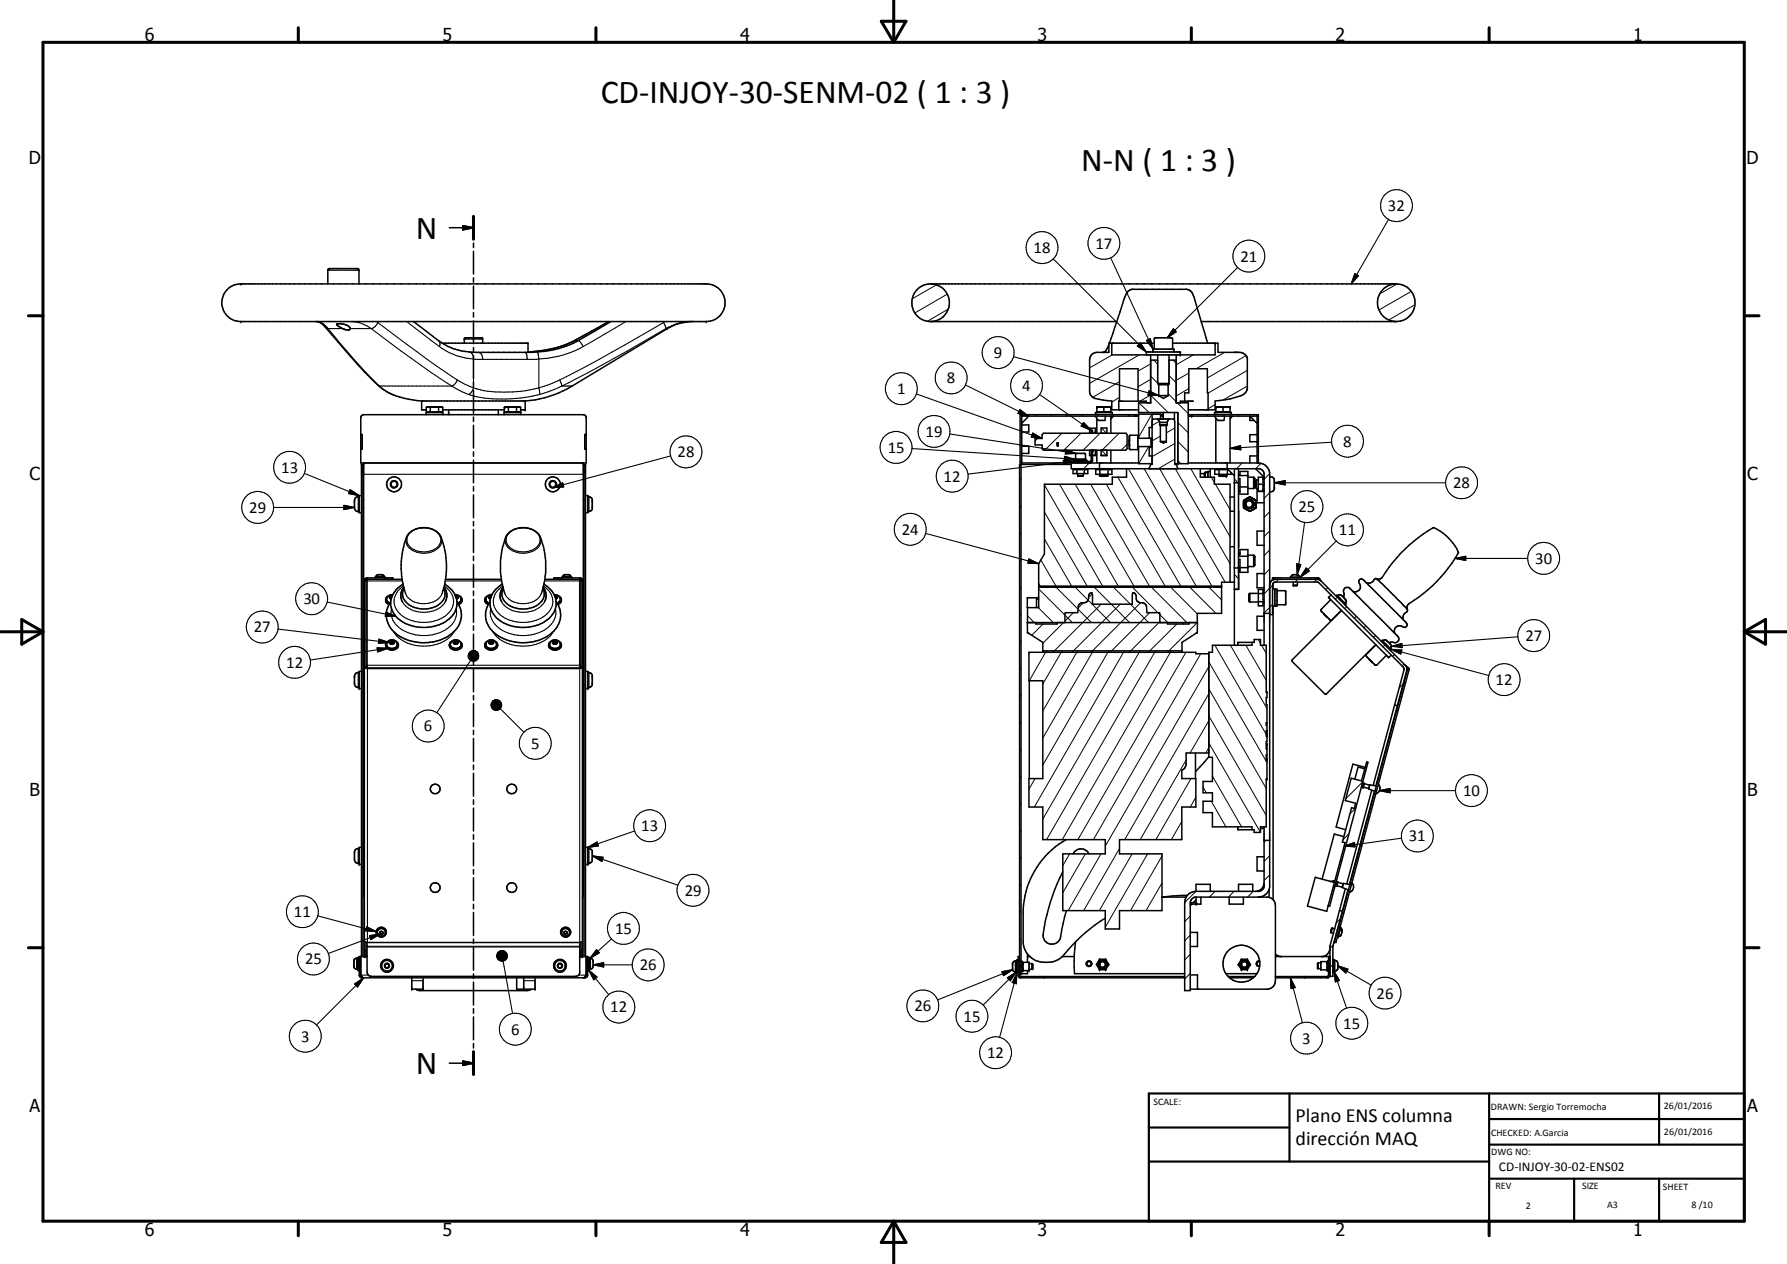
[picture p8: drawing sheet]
<svg xmlns="http://www.w3.org/2000/svg" width="420mm" height="297mm" viewBox="0 0 420 297" stroke-linecap="round" stroke-linejoin="round" font-family="sans-serif">
<defs><g id="words">
<g font-size="7.9">
<text x="141.3" y="24.3">CD-INJOY-30-SENM-02 ( 1 : 3 )</text>
<text x="254.2" y="40.1">N-N ( 1 : 3 )</text>
<text x="97.8" y="56">N</text>
<text x="97.8" y="252.3">N</text>
</g>
<g font-size="4.7">
<text x="304.6" y="263.7">Plano ENS columna</text>
<text x="304.6" y="269.1">dirección MAQ</text>
</g>
<g font-size="4.2">
<text x="34" y="9.6">6</text>
<text x="104" y="9.6">5</text>
<text x="174" y="9.6">4</text>
<text x="244" y="9.6">3</text>
<text x="314" y="9.6">2</text>
<text x="384" y="9.6">1</text>
<text x="6.8" y="38.7">D</text>
<text x="410.6" y="38.7">D</text>
<text x="7" y="112.9">C</text>
<text x="410.8" y="112.9">C</text>
<text x="7" y="187.1">B</text>
<text x="410.8" y="187.1">B</text>
<text x="7" y="261.4">A</text>
<text x="410.8" y="261.4">A</text>
<text x="34" y="290.4">6</text>
<text x="104" y="290.4">5</text>
<text x="174" y="290.4">4</text>
<text x="244" y="290.4">3</text>
<text x="314" y="290.4">2</text>
<text x="384" y="290.4">1</text>
</g>
<g font-size="3.9">
<text x="326.3" y="49.6">32</text>
<text x="243" y="59.5">18</text>
<text x="257.5" y="58.5">17</text>
<text x="291.7" y="61.5">21</text>
<text x="233.7" y="84.2">9</text>
<text x="210.9" y="92.6">1</text>
<text x="222.6" y="90.1">8</text>
<text x="240.4" y="91.9">4</text>
<text x="159.3" y="107.5">28</text>
<text x="208.7" y="106.4">15</text>
<text x="217.6" y="102.7">19</text>
<text x="315.8" y="105">8</text>
<text x="66.1" y="111.1">13</text>
<text x="221.9" y="113.2">12</text>
<text x="341.7" y="114.7">28</text>
<text x="58.6" y="120.5">29</text>
<text x="212" y="125.7">24</text>
<text x="305.3" y="120.4">25</text>
<text x="314.8" y="125.8">11</text>
<text x="360.9" y="132.5">30</text>
<text x="71.3" y="142">30</text>
<text x="59.7" y="148.6">27</text>
<text x="358.6" y="150.7">27</text>
<text x="67.3" y="156.9">12</text>
<text x="351.7" y="161">12</text>
<text x="99.7" y="171.9">6</text>
<text x="124.9" y="175.9">5</text>
<text x="344" y="187.1">10</text>
<text x="150.8" y="195.3">13</text>
<text x="331.2" y="197.7">31</text>
<text x="69.1" y="215.5">11</text>
<text x="161" y="210.5">29</text>
<text x="144.6" y="219.5">15</text>
<text x="71.7" y="226.7">25</text>
<text x="150.4" y="228">26</text>
<text x="143.5" y="237.9">12</text>
<text x="215" y="237.7">26</text>
<text x="323.7" y="234.7">26</text>
<text x="70.8" y="244.8">3</text>
<text x="120.2" y="243.1">6</text>
<text x="226.5" y="240.1">15</text>
<text x="306.2" y="245.2">3</text>
<text x="315.8" y="241.7">15</text>
<text x="232.1" y="248.7">12</text>
</g>
<text font-size="3.1" x="352.4" y="275.2">CD-INJOY-30-02-ENS02</text>
<g font-size="2.4">
<text x="271.2" y="259.7">SCALE:</text>
<text x="350.6" y="260.8">DRAWN: Sergio Torremocha</text>
<text x="391.2" y="260.6">26/01/2016</text>
<text x="350.6" y="267">CHECKED: A.Garcia</text>
<text x="391.2" y="266.7">26/01/2016</text>
<text x="350.6" y="271.4">DWG NO:</text>
<text x="351.6" y="279.3">REV</text>
<text x="372" y="279.4">SIZE</text>
<text x="391" y="279.6">SHEET</text>
<text x="358.7" y="284.1">2</text>
<text x="377.9" y="283.8">A3</text>
<text x="397.7" y="283.8">8 /10</text>
</g>
</g></defs>
<g fill="none" stroke="#000" stroke-width=".35">
<path d="M105.7 53.5h5.6M108.8 53l2.5 .5-2.5 .5zM111.3 50.8v5.4M111.3 57.1v1.1M111.3 59.1v5.3M53.4 68.1l.7-.7 1-.4 1.5-.3h109.5a4.4 4.4 0 0 1 4.4 4.4 4.4 4.4 0 0 1-4.4 4.5h-109.5a4.4 4.4 0 0 1-4.1-2.7 4.4 4.4 0 0 1 .9-4.8zM74.6 75.6l.8 .3 .8 .7a148.7 148.7 0 0 0 12.7 14 15.2 15.2 0 0 0 9.2 3.5l1 .1M77.1 66.7v-3.2l.3-.4 6.8 .1 .2 .2v3.3M79.2 76.1h.1a4 4 0 0 1 2.8 .7l.2 .3-.1 .4h-.8l-1.8-.8-.4-.4zM97.2 75.6l6.8 5.1a13.9 13.9 0 0 0 7.4 2.1l14.9-.1a22 22 0 0 0 9.7-2.7l7.6-4.4M111.3 65.3v1M111.3 67.2v5.4"/>
<path d="M111.3 73.4v1.1M111.3 75.4v5.4M143.1 75.6l-8 4.4a25.2 25.2 0 0 1-10.9 2.7M162.1 75.6l-3 .6-2.2 1-22.4 13.5a24.9 24.9 0 0 1-11 3.5M218.8 75.6h43.8M218.8 66.7h109.5M218.8 66.7a4.4 4.4 0 0 1 4.4 4.4 4.4 4.4 0 0 1-4.4 4.5M218.8 66.7a4.4 4.4 0 0 0-4.4 4.4 4.4 4.4 0 0 0 4.4 4.5M282.4 75.6h45.9M328.3 66.7a4.4 4.4 0 0 1 4.4 4.4 4.4 4.4 0 0 1-4.4 4.5M328.3 66.7a4.4 4.4 0 0 0-4.4 4.4 4.4 4.4 0 0 0 4.4 4.5M84.9 97.8l.6-.3h51.6l.7 .5v10.8h-53z"/>
<path d="M99.1 94.2v2.1h1.1M99.1 94.2h24.4M100.2 97.5v-.6h3.9v.6M100.2 95.8v1h3.9v-1M100.5 95.6h3.3M100.5 95.6l-.3 .2M100.7 96.8v.1M101 95.6l.2 .2M101.2 95.8v1M101.7 95.6l-.5 .2M102.6 95.6l.5 .2M103.1 95.8v1"/>
<path d="M103.4 95.6l-.3 .2M103.6 96.8v.1M103.8 95.6l.3 .2M104 80.6h20.2v2.2M104.1 96.3h14.5M105.5 96.3v1.2M109.2 80.6v-1.1l.2-.1h3.8l.3 .1v1.1M111.3 81.7v1M111.3 83.6v5.3M111.3 89.8v1M111.3 91.7v5.4M111.3 98v1.1"/>
<path d="M111.3 99.9v5.4M117.2 96.3v1.2M118.5 97.5v-.6h4v.6M118.6 95.8v1h3.8v-1M118.8 95.6h3.4M118.8 95.6l-.2 .2M119 96.8v.1M119.3 95.6l.2 .2M119.5 95.8v1M120 95.6l-.5 .2M120.9 95.6l.5 .2M121.4 95.8v1"/>
<path d="M121.7 95.6l-.3 .2M122 96.8v.1M122.2 95.6l.2 .2M123.5 94.2v2.1h-1.1M240.2 97.5v11.3M240.2 97.8h27.5M240.2 99.9h1.7v1.6h-1.7M241.9 97.8l-1.7 1.7M257.5 97.8l.8 1h1.5l.1-1M257.6 97.5v-.6h3.9v.6M257.9 95.6h3.3v1.2h-3.3zM257.9 98.3v3.5"/>
<path d="M258.1 96.8v.1M258.3 95.6l-.4 .2M259.1 95.6l.4 .2M259.5 95.8v1M260 95.6l-.5 .2M260.7 81l-.7 1.4-.4 .4M260.8 95.6l.4 .2M260.8 80.6l3.7-10.8a2.42 2.42 0 0 1 1.6-1.8h12.9a2.43 2.43 0 0 1 1.9 2.3l3.1 10.3M261 96.8v.1M261.2 97.8v4M261.4 80.6v2.8h24.3v-2.8M261.8 97.8l-.6 .7"/>
<path d="M263.2 94.3v-7.6h4.4v7.6M266.9 97.5v.3M267.7 97.5h-27.9v11.3h27.9M269.5 94.7v-.4h-6.5v2M269.5 83.4v-.7h8v.7M270.5 83.4v11.3h-2.8v2.2h9.2v12.1M270.5 84.6h1.7M270.9 97.3v11.8h-.3l-.4 1.1M270.9 99.1l.1-.6h5l.2 .6v10h.3l.4 1.1M271.1 82.7v-.7h4.9v.7M271.4 80.6h-10.7v2.2h-2.8a1.71 1.71 0 0 0-1.7 1.7v7.5l.3 .9a2.12 2.12 0 0 0 2 1l2.9 .3v2.1h6.3M271.4 82v-2.5l.2-.1 4 .1 .1 2.5"/>
<path d="M272.2 98.5l.5 .8M272.2 90.1h2.7M272.2 90.1l.2 .3h2.2l.3-.3M272.2 83.4v6.7M272.4 93l1.1 .6 1.1-.6M272.4 90.3v2.7M272.4 93h2.2M272.7 99.8l.1 .2M272.7 99.3v.5M272.7 99.8h1.7M272.7 99.3h1.7M272.8 100v3.8"/>
<path d="M272.8 100h1.4M272.9 97.5h.6M272.9 98.5v-1.2h-5.2v5.7M272.9 97.8h.6M273.5 96.9v1.6M274.2 100v3.8M274.4 99.3v.5M274.4 99.8l-.2 .2M274.6 90.3v2.7M274.9 84.6h1.7M274.9 83.4v6.7M274.9 98.5l-.5 .8"/>
<path d="M275.7 80.6h10.7v2.2h5.1a1.97 1.97 0 0 1 1.8 1.4v7.3a2.52 2.52 0 0 1-1.7 1.5l-2.3 .7-3.6 .5v2.1h-6.3M276.1 96.9v1.8M276.6 83.4v11.3h2.8v14.3h-3.2M278.5 94.3v-2h1v-5.6h4.4l.1 9.6M279.4 97.5h16.5v11.3M279.4 97.8h16.2M280.2 97.5v.3M280.6 94.3h-3.1v.4M285.5 97.8l.8 1h1.5l.1-1M285.6 97.5v-.6h3.9v.6M285.9 95.6h3.3v1.2h-3.3zM285.9 98.3v10.5"/>
<path d="M286.1 96.8v.1M286.3 95.6l-.4 .2M287.1 95.6l.5 .2M287.6 95.8v1M288 95.6l-.4 .2M288.8 95.6l.4 .2M289 96.8v.1M289.2 97.8v11M289.8 97.8l-.6 .7M293.9 97.8l1.7 1.7M294.2 98.1h-.3v.7h1M295.6 97.5v11.3"/>
<path d="M84.4 116.7l-.8 .3-.3 .6 .2 2.2 .3 .3 .6 .1M84.8 102.1h.4v3.4h-.4M84.8 102.2h.4M84.8 105.5h.4M85 116.5h-.6v4h.6M85.3 109.1v115.7M85.3 119.5h.2M85.3 117.5h.2M85.5 108.8v102h.2M85.5 109.1h-.5v115.7M92 113.4l.7-.4 .6 .4v.8l-.6 .4-.7-.4zM111.3 106.2v1"/>
<path d="M111.3 108.1v5.4M111.3 114.3v1.1M111.3 116.3v5.4M129.3 113.4l.7-.4 .6 .4v.8l-.6 .4-.7-.4zM137.1 108.8v102h-.2M137.1 109.1h.6v115.7M137.1 119.5h.2M137.1 117.5h.2M137.3 109.1v115.7M137.5 102.2h.3M137.5 105.5h.3M137.7 116.5h.5v4h-.5"/>
<path d="M137.8 102.1h-.3v3.4h.3M138.2 116.7l.6 .1 .5 .5v2.3l-.5 .5-.6 .1M240.1 109.1v119.7M240.2 104.9h1.7v1.7h-1.7M243.4 103h1.6v-.8l.4-.4h19.3l.3 .4v3.3l-.3 .3h-19.3l-.4-.3v-.9h-1.6zM248.5 104.1h.3l-.1 .8zM251.9 109.1h-12.2v120.2l.4 .2h38.4M252.3 110.2v1.1h3.5v-.9h-.7v-.2M252.5 110.2v.2h2v-.2M252.5 108.5v-.3h3.1v.3M252.8 108.2v-.3h2.5v.3M252.9 107.9v-1.3h.1h2.1l.1 1.3"/>
<path d="M253.1 110.2v.2M253.2 110.4v.9M253.4 111.8h1.3M253.4 111.8l.1 .1 1.2-.1M253.4 111.3v.5M254.7 111.3v.5M254.9 110.2v1.1M256.2 108.8l.5-.2 .2-.3v-2.5h-.3v2.3l-.2 .4h-4.5v1.7h44.2l.7 .3 .4 .7v40.4M256.2 105.8v1.3h.4M256.2 101.8v-1.2h1.3v1.2M256.2 107h1.3M256.6 101.1h.3v.7h-.3z"/>
<path d="M257.5 105.8v1.3h-.6M257.6 110.2v1.3h3.8v-1.1h-.6v-.2M257.8 110.2v.2h2.2v-.2M257.9 105.8v3M258.4 110.2v.2M258.5 108.8v1.4M258.5 111.5v.3M258.5 111.8h2.1M258.5 111.8l.2 .1h1.6l.3-.1M258.6 110.4v1.1M258.9 101.8v-1.2h1.4v1.2M258.9 105.8v1.2l1.4 .1v-1.3"/>
<path d="M260.5 110.2v1.3M260.6 111.5v.3M261.2 105.8v3M264.9 110.2v1.9h-3.4v1.7h-15.9v16.4l-1.4 2.3v10.3h-2.7v-2.3h2.7M265.5 103.5v.9M265.5 105.5h.1M265.6 102.4l1.9-.1v3.4l-1.9-.1zM267.5 103h3.2M267.7 104.9v4.1h3.2M270.2 104.9v2.2h.7M270.7 103v1.9M270.7 103l.2 .2"/>
<path d="M270.7 104.9l-3.2 .1M270.8 104.8h.1M270.8 103.2h.1M270.9 100.5h-.7v2.5M270.9 104.8l-.2 .1M272.8 103.8l.7 .3 .7-.3M272.8 103.8h1.4M279.4 108.8h16.5M282.2 110.2v1.9h3.3v1.7h3.7v23M282.2 111.3h1v.8M283.2 111.5h.2M283.4 111h.6h-.6v1.1"/>
<path d="M284.6 110.8h-.6v1.3M284.6 110.2v1.9M285.6 110.2v1.3h3.9v-.5M285.9 110.2v.2h2.2v-.2M286.4 110.2v.2M286.5 111.8h2M286.5 111.8l.3 .1h1.5l.2-.1M286.5 111.5v.3M286.6 110.4v1.1M288.5 108.8v3M288.5 110.2l1.7 1.6M289.2 116.8h1"/>
<path d="M290.2 110.2v41.4M290.2 113.5h1M291.2 110.2v28.3M291.2 111.5h.3v-.7h1.9v5.3h-2.2M291.2 112.5h.3v3.2h-.3M291.2 115.2h.3M291.2 111.8h2.2M291.5 114.4h1.9M292.4 117.6l1.5-.8 1.4 .8v1.7l-1.4 .9-1.5-.9zM292.4 118.7l.6 1M292.4 119.3l.6 .4M293 119.7l.3 .1"/>
<path d="M293.1 117.2l-.7 .5M293.4 112.1h1.4M293.4 114.8h1.4M293.8 117.5h.4M294.2 117.5l.3 .1M294.4 117.1h-1.2M294.4 119.8l-.9 .1M294.4 119.3l-.2 .1M294.6 119.1l-.2 .2M294.6 119.1l-.8 .4M294.6 117.2l.5 .4 .2 .8M294.7 118l.1 .2"/>
<path d="M294.8 118.9l-.2 .2M294.8 112.1v2.7M294.8 112.1l.2 .3v2.2l-.2 .2M294.8 118.2v.5M294.8 118.7l-.4 .6M294.8 118.2l-.4-.6 .4 .6-.1 .7M294.9 119.5l-.9 .6-1-.4M294.9 119.5l-.2 .2M295.2 110.2l2 1.9h-1.3v3.4h1.3M295.3 117.7l-1-.7a1.23 1.23 0 0 0-1.7 .8l-.2 .6M295.3 118.7l-.4 .8M295.3 119.3l-.4 .2"/>
<path d="M295.4 114.8h.5M295.4 112.8v2M295.4 112.8l-.2 .2v1.6l.2 .2M295.4 112.8h.5M295.6 102.2h-1.7v1.6h1.7M295.6 107.1h-1.7v1.7M295.6 114.8v3.4h1.6M295.9 108.8a2.72 2.72 0 0 1 2.6 2.3v97.4a2.72 2.72 0 0 1-2.6 2.3M295.9 115.4h1.1M295.9 113.8h1.3M297 115.1h.2M297 112.6h.2"/>
<path d="M297 112.1v1.3h.2M297 115h.2M297.2 114.2h-.2v1.3M298.5 112.1h.5l.6 .6v2.2l-.4 .5-.7 .2M85.7 136.4v88.4M85.7 136.4h.4M86.3 136.1l-.2 .2v20.7M86.3 136.1h8.3M86.3 136.1v20.9M86.4 135.8v.3M88.2 135.8v-.2h2.3v.2M88.4 135.6l.1-.3 .4-.3 1.1 .1 .2 .2 .1 .3"/>
<path d="M92.4 136.1v-.3h-6.1l-.5 .3-.1 .3M92.4 139.8a1.04 1.04 0 0 0-1.4 .6 1.04 1.04 0 0 0 .6 1.3M94.8 137.3a5.5 5.5 0 0 0-2.9 4.1M94.9 138l-.5 .8-.1 .7v1.1l.3 .9M95 138.3a2.89 2.89 0 0 0 1.6 4.1 5.8 5.8 0 0 0 7.9-1.9l.1-1.1-.3-1.1M95.4 139.5a18.6 18.6 0 0 1 .6-14 5 5 0 0 1 7.6 .5 19.6 19.6 0 0 1 .4 13.5M104.4 138l.4 .6a2.94 2.94 0 0 1-.1 2.9M104.6 137.3a5.7 5.7 0 0 1 2.7 3.3M104.8 136.1h13.1M107 139.8a1.07 1.07 0 0 1 1.2 .4 1.07 1.07 0 0 1-.1 1.3l-.5 .2M111.3 122.6v1M111.3 124.5v5.3"/>
<path d="M111.3 130.7v1M111.3 132.6v5.4M111.3 138.9v1.1M115.6 139.8l-.6 .1-.5 .3M118.1 137.3l-.6 .4a5.1 5.1 0 0 0-2.3 3.7M118.3 138l-.2 .2a2.96 2.96 0 0 0-.1 3.3M118.3 138.3a3.1 3.1 0 0 0 2.1 4.3 5.9 5.9 0 0 0 7.2-1.7l.4-1.1-.3-1.5M118.7 139.5a19.4 19.4 0 0 1-.9-8.4 10.5 10.5 0 0 1 1.9-6 5.1 5.1 0 0 1 7.2 .9 17.7 17.7 0 0 1 1.4 5.9v2.6l-.2 1.8-.8 3.2M127.7 138l.1 .2a3.1 3.1 0 0 1 .2 3.3M127.9 137.3a5.7 5.7 0 0 1 2.7 3.3M128.1 136.1h8.3l.2 .2-.1 20.7M130.2 136.1v-.3h6.2l.5 .5v88.5"/>
<path d="M130.3 139.8a1.02 1.02 0 0 1 1.3 .6 1.02 1.02 0 0 1-.6 1.3M132.1 135.8v-.2h2.3v.2M132.3 135.6l.1-.3 .4-.3 1.1 .1 .2 .2 .1 .3M136.3 135.8v21.2M136.6 136.4h.3M244.2 137.8h43M244.2 138h43M289.2 120.1h1M289.2 128.5h1M290.2 136.8h-3v7.3h-5.7v2.2M290.2 133.5h1M291.2 120.1v8.4"/>
<path d="M291.2 135.1v3.4h-1M291.2 129.9h.3M291.2 134.1h.3M291.2 131.4h.3v2.8h-.3M291.2 130.3h.3v-1.1h1.9v5.3h-2.2M291.2 130h.3M291.2 133.6h.3M291.2 130.7h2.2M291.5 133.4h1.9M293.4 130.5h1.4M293.4 133.1h1.4M293.8 139.4v2.1"/>
<path d="M293.8 139.4l-.2 .3v1.6l.2 .2M293.8 139.4h2.1M294.8 130.5v2.6M294.8 130.5l.2 .2v2.2l-.2 .2M295.9 139.5h1.1M297 139.3h.2M297.2 138.5h-1.3v3.9h1.1v-.8h.2M297.2 138.8h-.2v2.2h.2M297.2 124.8h-1.6v3.3h1.6M297.2 134.8h-1.6v3.3h1.6M299.2 135.8h10.8l.5 .6-.5-.3h-10.8zM299.2 138.4h.6v4.1"/>
<path d="M299.2 136.1l.1 .2M299.3 137.1v1.3M299.6 136.1l-.7 .4-.4 1M299.8 138.5h.5v3.9l-1.1 .1M300.3 138.8h1.9l.1 .2-.1 3-1.9 .1M303.3 135.8v-.2h2.4v.2M303.6 135.6l.1-.3 .4-.3 1.1 .1 .3 .5M304.1 137.5h.9M304.1 136.8v.7M305 136.8v.7M309.9 135.8v.3l.7 .4M310.5 136.4l.1 .1"/>
<path d="M310.6 136.5l20.2 20.2M313 139.8l-.6 .6 14.1 14.1M315.5 140h.1M315.5 140l-.5-.3-.5 .3M315.5 140l.6 .6a.81 .81 0 0 1 .2 1.2M317.4 138.3h.1M318.1 139a1.26 1.26 0 0 0 1.6-.5 1.26 1.26 0 0 0-.2-1.6v-.4a.74 .74 0 0 1 .7-.5 .74 .74 0 0 1 .7 .6l9.9 9.9a.67 .67 0 0 1-.3 .9 .67 .67 0 0 1-.9-.2 1.25 1.25 0 0 0-1.4 .2 1.25 1.25 0 0 0-.3 1.4M323.8 136.1l.9-.2a43.8 43.8 0 0 1 7.6-8.6l2.2-1.7a6.2 6.2 0 0 1 2.6-1.6 11.4 11.4 0 0 1 5.8 5.9 35.4 35.4 0 0 1-11.9 12.3l-.2 .5 .1 .4M323.8 136.1l7.1 7M323.8 136.1l-.3-.2-.4 .2a1.41 1.41 0 0 1-1.9 .8M84.4 158l-.6 .2-.4 .5 .1 2.4a.8 .8 0 0 0 .9 .4M85 157.8h-.6v4h.6"/>
<path d="M85.3 158.8h.2M85.9 157h50.8M86.1 156.7h-.4l.2 .3M86.1 157h50.4M86.1 157h-.2M90.7 151.6a1.64 1.64 0 0 0 1.4 1 1.64 1.64 0 0 0 1.5-.8M90.7 140.9l.1 .6 .7 .5M90.7 140.9a1.01 1.01 0 0 0 .9 1M91 151a1.21 1.21 0 0 1 1.7-.6 1.21 1.21 0 0 1 .5 1.7 1.53 1.53 0 0 1-2.1 0l-.2-.6zM91.3 150.7a1.11 1.11 0 0 0-.6 1.3 1.11 1.11 0 0 0 1.2 .8l1.1-.2a.94 .94 0 0 0 .7-1M91.3 140.1l-.5 .4-.1 .4M91.7 150.8l.4-.1 .5 .1v.4l-.5 .1-.4-.1z"/>
<path d="M91.9 141.4a5.6 5.6 0 0 0 2.4 8.3 10.8 10.8 0 0 0 13.1-2 5.1 5.1 0 0 0 0-6.3M91.9 140.5h.1M91.9 140.5h-.2M92.1 140.4l-.2 .1M92.1 151l-.4 .1M92.1 151l.5 .1M92.1 140.1h.1M92.1 140.1l-.4 .2v.3l.3 .1M92.1 140.1v.1M92.1 150.7v.3M93 150.7l.5 .4 .2 .5M93.7 151.5v.2"/>
<path d="M105.7 151.6a1.65 1.65 0 0 0 1.4 1 1.65 1.65 0 0 0 1.5-.8M105.7 151.5a1.52 1.52 0 0 0 1.4 1.3 1.52 1.52 0 0 0 1.6-1.2M106.2 150.8a1.23 1.23 0 0 1 1.5-.3 1.23 1.23 0 0 1 .6 1.4l-.1 .2a1.43 1.43 0 0 1-1.9 .1 .84 .84 0 0 1-.1-1.4zM106.3 150.7l-.6 .4v.5M106.8 150.8l.3-.1 .5 .1v.4l-.5 .1-.3-.1zM107.1 151l-.3 .1M107.1 151l.5 .1M107.1 140.2v-.1l.5 .2v.3l-.3 .1M107.1 150.7v.3M107.2 140.4l.4 .1M107.3 140.6a5 5 0 0 1-2.7 5.6 9.4 9.4 0 0 1-11.9-1.9l-.6-1-.2-1.9M108 150.7l.5 .4 .2 .5"/>
<path d="M108 140.1l.4 .2 .3 .6M108.7 140.9l-.2 .6-.6 .5M108.7 151.5v.2M108.7 140.9l-.3 .6-.7 .4M111.3 140.8v5.4M111.3 147.1v1M111.3 149v5.4M111.3 155.2v1.1M111.3 157.2v5.4M114 141.1l.2 .4 .7 .4M114.4 140.2l-.2 .1a1.02 1.02 0 0 0 .6 1.7M114.5 140.2l-.1 .1a.88 .88 0 0 0 .6 1.4"/>
<path d="M114.5 150.8a1.23 1.23 0 0 1 1.5-.3 1.23 1.23 0 0 1 .7 1.4l-.3 .3a1.57 1.57 0 0 1-1.9-.1 .87 .87 0 0 1 0-1.3zM114.6 150.7a1.11 1.11 0 0 0-.6 1.3 1.11 1.11 0 0 0 1.2 .8 1.33 1.33 0 0 0 1.8-1.3M114.6 140.1l-.2 .1M115.1 150.8l.4-.1 .4 .1v.4l-.4 .1-.4-.1zM115.2 141.4a5.6 5.6 0 0 0 2.9 8.5 11.2 11.2 0 0 0 5 1.1 9 9 0 0 0 8.2-4.4 5 5 0 0 0-.5-5.2M115.4 140.4l-.3 .1M115.5 151l-.4 .1M115.5 151l.4 .1M115.5 140.1h.1M115.5 140.1l-.4 .2v.3l.2 .1M115.5 140.1v.1M115.5 150.7v.3"/>
<path d="M116.4 150.7l.5 .4 .1 .5M117 151.6a1.68 1.68 0 0 1-1.4 1 1.68 1.68 0 0 1-1.6-.8M129 151.6a1.68 1.68 0 0 0 1.4 1 1.68 1.68 0 0 0 1.6-.8M129.5 150.8a1.2 1.2 0 0 1 1.6-.4 1.2 1.2 0 0 1 .4 1.7 1.57 1.57 0 0 1-1.9 .1l-.4-.5v-.5zM129.6 150.7l-.5 .4-.1 .5M130.1 150.8l.4-.1 .4 .1v.4l-.4 .1-.4-.1zM130.5 140.1h.1M130.5 140.1l.4 .2v.3l-.3 .1M130.5 151l-.4 .1M130.5 151l.4 .1M130.5 140.1v.1M130.5 150.7v.3"/>
<path d="M130.6 140.4l.3 .1M130.6 140.6a5.2 5.2 0 0 1-3.5 6 9 9 0 0 1-11.3-2.7l-.5-1.4-.1-1.1M131.3 150.7a1 1 0 0 1 .4 1.6 1.6 1.6 0 0 1-1.6 .5 1.6 1.6 0 0 1-1.1-1.3M131.3 140.1l.4 .2a1.01 1.01 0 0 1-.6 1.7M132 141.1l-.3 .4-.6 .4M136.5 157h.2M136.6 156.7h.3M136.9 156.8l-.2 .2M137.1 158.8h.2M137.7 157.8h.5v4h-.5M138.2 158l.6 .2 .5 .5v2.2a.88 .88 0 0 1-1.1 .6M241.6 142.8v3.5"/>
<path d="M241.6 148.6l.4 .3M241.6 148.6l3.6 2.4v2.3M241.6 148.6l-.1-2.3h40v2.3M242 160v23M243.5 146.3v.3h5.1v-.3M244.2 140.8h-.5v2M245.2 153h32.7v.3M250.4 146.3l.1-2.3h2.9l.2-1.8a1.37 1.37 0 0 1 1.5-.6l.7-.5 .2-1.2a.72 .72 0 0 1 .7-.6l.2 2.7h9.3l.1-2.7a.72 .72 0 0 1 .8 .6l.1 .8a1.22 1.22 0 0 0 1.6 .9l.5 .4 .2 .4 .2 1.6h2.9l.1 2.3M274.5 146.3v.3h5.1v-.3M278.2 146.3v.3M281.5 148.6l-3.6 2.4v2.3M281.5 148.6l-.3 .2"/>
<path d="M284.2 153.6h-3v-.3h-39.3v6.7h3.3v23h-3.3v6.7h3.3v7.6h14.7v3.4h-10v13.3h10v4.3h3.3v-4.3h10v-13.3h-10v-3.4h14.7v-7.6h3.3v-6.7h-3.3v-2l.2-.2a1.44 1.44 0 0 0 .8-1.3v-2.5h5.3M291 151.6v-.6h3.9v-.7h1.5v1.3h1.3v11h.2v1.3h-.2v1.7h.2v4.3h-.2v.5h.2v3.9h-.2v1.7h.2M293.8 141.5h2.1M294.4 151v.6h-9.3v1.7h-.9v24.7h.9v5.6h-2.2v2.7h2.2v2h-2.2v2.7h2.2v3.3h9.3v.7M295.9 141.4h1.3M297.2 144.1h1.3M297.2 144.8h-1.6v3.3h1.6M298.5 144.4h.7v-6.9l.3-.6h10.5l19.9 19.9 .2 .6-7.2 27.2M299.3 142.5v68.9M310.7 143.6v.1M311.2 144.3h.1M311.2 144.2v.1"/>
<path d="M311.3 144.3l.8 .8M312.9 140.9l-2.2 2.3-.2 .2 .2 .2M314.1 140l.3-.1 1.6 1.6 .4 .5-.1 .2M315.4 143.4l-2.5 2.4-2.2-2.1M315.4 143.5l-11.5 11.5v.5l7.5 7.5 .4 .1 11.7-11.6M315.9 140.3l.1-.6a1.02 1.02 0 0 1 .3-1.5 1.02 1.02 0 0 1 1.4 .4l10.4 10.4a1.47 1.47 0 0 1 .6 1.7l-.6 .3-.9-.1-.7 .1M321.8 154.8l.9 .9M323.5 151.6l-2.2 2.2a.71 .71 0 0 0 .4 .9l1.5 1.6h.4l2.4-2.3M324.8 150.7l.2-.2 1.9 1.9M325.1 150.6a.8 .8 0 0 1 1.4 .3 1 1 0 0 1 .4 1.5M326.5 154.5v.1M326.9 152.4l.2 .2-.3 .2"/>
<path d="M327.1 154l-.6 .6M330.6 156.5l.2 .6-.1 .5-7.2 27.1M330.8 156.7l.2 .3M330.8 156.7l.4 .3M330.9 143.1v.6a1.58 1.58 0 0 0-.9 2M331 157l.4 .1-17.3 64.4-.3-.1M331 157l-17.2 64.4M85.3 160.8h.2M111.3 163.4v1.1M111.3 165.4v5.3M111.3 171.6v1M111.3 173.5v5.4"/>
<path d="M111.3 179.8v1M137.1 160.8h.2M281.1 177v6M284.2 177.8l-3.1 3.6M297.7 174.8h.2v3.7h-.2M297.9 171.7h-.2v1.3h.2M297.9 177.4h-.2v1.4h.2v4.3h-.2v11.2h-1.3v1.3h-1.5v-.6h-3.9v-.7M321.3 179.1l.3 .1-9 33.8-.3-.1 4-14.9-.7-.1 2.2-8.1 .6 .2 .3-1.2-2.4-.7 1.4-5.2 2.4 .6zM327.9 165.7l.6 .2M84.4 199.4l-.6 .1-.4 .5v2.2a.83 .83 0 0 0 1 .7M85 199.1h-.6v4h.6M111.3 181.7v5.4"/>
<path d="M111.3 188v1M111.3 189.9v5.4M111.3 196.1v1.1M111.3 198.1v5.4M137.7 199.1h.5v4h-.5M138.2 199.4l.6 .1 .5 .5-.1 2.5-.6 .4h-.4M250.7 197.3a20.1 20.1 0 0 0-10.1 16.4v8a5.5 5.5 0 0 0 4 4.3 5.5 5.5 0 0 0 5.7-1.8 37.9 37.9 0 0 1 9.6-8.4M296.4 194.7h.8M297.2 197.5h1.3M297.2 194.3v14.1l-.4 .7-.7 .4h-14.9M315.9 196.6l-2.2-.6-2.9 10.6M320.1 184.9h.1"/>
<path d="M320.3 184.1h.2M320.5 184l-.3 1h.3M320.5 184l.2 .1-.2 .9M320.5 185l1.3 .3M320.7 184.1l1.3 .4M320.9 180.7l-1.6-.4-.8 2.8M321 180.3l-2.9-.7-4 14.8 2.3 .6M322 184.5l-.2 .9 1.5 .6M322 184.5l1.6 .2M322.5 185.7l-5.9 22M323.2 185.9l-5.9 22M324.1 184.3a1.32 1.32 0 0 1-.6 2.2"/>
<path d="M85.3 202.1h.2M85.3 200.2h.2M89.1 218.1a1.15 1.15 0 0 0-.4 1.6 1.15 1.15 0 0 0 1.6 .3 1.15 1.15 0 0 0 .3-1.6M89.1 218.1l-.5 .5M89.1 218.1l.8-.2 .3 .2M89.3 219.1l.4-.2 .3 .2v.3l-.3 .2-.4-.2zM89.3 219.3l.4 .2M89.7 219.5v.1M90 219.3l-.3 .2M90.2 218.1l.5 .5M90.2 218.1l.2 .1M111.3 204.3v1.1"/>
<path d="M111.3 206.2v5.4M111.3 212.5v1.1M111.3 214.4v5.4M132.5 218.1a1.15 1.15 0 0 0-.4 1.7 1.15 1.15 0 0 0 1.8 0 1.15 1.15 0 0 0-.4-1.7M132.5 218.1l.2-.2 .8 .2M132.5 218.1l-.6 .5M132.7 219.1l.3-.2 .3 .2v.3l-.3 .2-.3-.2zM132.7 219.3l.3 .2M133 219.5v.1M133.3 219.3l-.3 .2M133.5 218.1l.6 .5M137.1 202.1h.2"/>
<path d="M137.1 200.2h.2M249.9 204.9a45.1 45.1 0 0 0-4.6 15.3 2.09 2.09 0 0 0 2.1 1.7 2.09 2.09 0 0 0 2-1.8l1.3-6.1M252.3 200.7a2.09 2.09 0 0 1 1.9-1.2 2.09 2.09 0 0 1 1.9 1.2M279.2 210.4l-.5 1-.2 .7v20.7h1.4v-20.7M279.2 210.4l-6 .5 5.7-.1M279.9 212.1l.2-.7 .9-.6h17.2a1.98 1.98 0 0 1 1.7 2v17.7a1.98 1.98 0 0 1-1.7 2h-18.3M279.9 212.1h1.3M279.9 219.1h1.6v3.3h-1.6M280.2 212.5l-.3 .3M281.2 209.5l-1.1 .2-.9 .7M281.2 211.5l-.7 .6M281.2 209.5v-1.7h3.4v1.7"/>
<path d="M281.2 210.8v1.3M281.2 212.1l.3 .4M282.4 210.8v1.7h-2.5M289 210.8v1.7h3.3v-1.7M291.2 209.5v-1.7h3.3v1.7M297.1 208.2l-.4 .5-.5 .5-1 .3M297.1 208.2h.1M297.2 207.5l-.1 .7M297.2 201.3h-1.6v3.4h1.6M298.4 209.1v1.8M312.7 207.1l.9-.1v.3M313 219.1l.6 .1"/>
<path d="M313.2 218.1l-.2 1M313.2 218.1l.6 .2M313.6 207.1h.2M313.8 207.4l-4.6-1.2-1.8 6.7 4.5 1.3 .4-1.3M313.9 208l.1 .1M314 208.1v.1M314.1 207.3h.1M314.2 219.4l.1 .1M314.3 208.2l1.3 .3M314.4 218.4l.2 .1M314.5 207.4l.1-.1-.4-.1-.2 .9M314.5 207.4l-.2 .8h-.3"/>
<path d="M314.5 207.3l1.3 .4M314.9 214l-2.2 8.4v7h.7v-7l2.2-8.3M314.9 214l.7 .1M315.1 217.9l.1 .1-.6 2.2h-.1M315.2 218.2l.3 .2v.4M315.5 218.9l-.1 .4a.63 .63 0 0 1-.7 .7M315.5 218.8v.1M315.6 208.5v.1M315.6 208.6l1.5 .5M315.8 207.6l-.2 .9M315.8 207.6l1.6 .3M316.3 208.8l-1.4 5.2"/>
<path d="M316.9 209.1l-1.3 5M317.9 207.5a1.35 1.35 0 0 1-.6 2.2M83.9 227.8h.3M83.9 225.2v2.6M84.2 225.2h-.6l-.4 .5 .1 1.7 .6 .4M84.5 229.2h.3l.2 .2M84.5 225h-.3v3h.3M84.8 224.8v4.4l.4 .4M85 229.4h.1M85.2 229.6v.2M85.2 229.6l.2 .2M85.7 221.3l.4 .1"/>
<path d="M86.1 221.4v3.4M86.1 221.4h50.5M86.3 224.8h-1.8v4.5l.5 .5h52.6l.4-.2 .2-.4M86.3 221.5v7.1a.95 .95 0 0 0 1 .8h48.2a.87 .87 0 0 0 .8-.8v-7.1M90.6 226.7l.4-.2 .4 .2v.5l-.4 .3-.4-.3zM96.8 229.8v2.7h2.7v-2.7M97.7 232.5l.8 .3h25.6l.8-.3M111.3 220.7v1M111.3 222.6v5.4M111.3 228.9v1M111.3 230.8v5.4M111.3 237v1.1"/>
<path d="M111.3 239v5.3M121.5 229.8v2.7h4.3v-2.7M123.1 229.8v2.7M131.2 226.7l.4-.2 .5 .2v.5l-.5 .3-.4-.3zM136.3 224.8h1.9v4.4M136.6 221.4v3.4M136.9 221.4h-.3M137.5 229.6v.2M137.5 229.6l-.3 .2M137.8 224.8v4.4l-.2 .2M138.2 229.2h-.4l-.3 .4M138.2 225h.2v3h-.2"/>
<path d="M138.4 225.2l.7 .1 .4 .5-.2 1.6-.3 .3-.6 .1M138.7 225.2v2.6M238.8 225.8v2.6M239.1 225.8h-.6l-.4 .5v1.6l.3 .4 .7 .1M239.4 225.6h-.3v3h.3M239.7 224.8h-.3v4.4l.2 .4 .2 .2h38.7M240.1 225.9l.2 .1v2.3h-.2M240.1 227.1h.2M240.3 226.1h1.7v2h-1.7M240.3 226.2l.2 .3M240.3 227.2l.2 .3M240.5 226.1v2"/>
<path d="M240.5 227.7l-.2 .3M240.5 226.7l-.2 .3M241.6 224.8h.5M241.6 228.1v.7h-1.9M241.6 224.2l-.1 1.9M242 227.8h.6M242 226.4h.6M242.6 226.4v1.4M242.6 226.4l.2 .2v1l-.2 .2M245.4 229.5v.3M249.8 224.8h2.8M252.9 221.3l-.3 3v4.5h25.9"/>
<path d="M257.8 226.7h.2M257.8 226.7l.7 1.2M258.5 225.4h1.5M258.5 227.9h1.5M258.5 225.4l.1 .1M258.5 225.4l-.7 1.3M258.6 225.5v.1M258.6 227.8h.1M258.6 227.8l-.1 .1M259.1 225.7a.98 .98 0 0 0-.9 1 .98 .98 0 0 0 .9 .9M259.4 225.7l.6 .3M259.9 227.8l.1 .1"/>
<path d="M259.9 227.8h.1M260 225.4l-.1 .2M260 225.4l.7 1.3M260 226l-.3-.3h-.9a1.1 1.1 0 0 0-.2 1.8l.2 .1h.9l.3-.3M260 227.3l-.6 .3M260 226l.1 .2M260 226a.78 .78 0 0 1 .1 1.1M260.1 226.2h.1M260.1 227.1l-.1 .2M260.1 226.2v.9M260.5 226.7h.2M260.7 226.7l-.7 1.2"/>
<path d="M279.9 229.1h1.6v3.4M288.2 228.8h7.3M288.7 229.5h6.3M289.1 229.8h5.6M291.2 226.7h.1M291.2 226.7l.7 1.2M291.8 227.3l.3 .3h.9l.3-.3M291.8 227.3l.6 .3M291.9 225.4v.1M291.9 227.8v.1M291.9 225.4h1.4M291.9 225.4l-.7 1.3"/>
<path d="M291.9 227.9h1.4M292.4 225.7l-.6 .3a.84 .84 0 0 0 0 1.3M292.7 225.7l.7 .5M293.2 227.8l.1 .1M293.3 225.4l-.1 .2M293.3 225.4l.7 1.3M293.3 227.3l-.6 .3M293.4 226.2l-.4-.5h-.9a1.15 1.15 0 0 0-.3 1.6M293.4 227.1l-.1 .2M293.4 226.2l.1 .2M293.4 226.2h.1M293.5 227.1h-.1"/>
<path d="M293.5 226.4v.5M293.5 226.9l-.1 .2M293.5 226.4h.1M293.6 226.4v.5M293.6 226.9h-.1M293.8 226.7h.2M294 226.7l-.7 1.2M296.2 225.8a.67 .67 0 0 0-.9 .7 .67 .67 0 0 0 .9 .6M296.2 226l-.2-.1a.54 .54 0 0 0-.5 .7 .54 .54 0 0 0 .7 .4M299.9 224.8h12.8M299.9 224.2l1.1 .6M306.7 229.5v.3"/>
<path d="M309.9 227.6h.6M309.9 226.3v1.3M309.9 226.3l-.1 .1 .1 1.2M309.9 226.3h.6M312.1 226v1.9M312.1 226.7l.1 .2M312.1 227.6l.1 .2M312.2 226h-1.7v1.9h1.7M312.2 226.9h.2M312.2 227.1l-.1 .1M312.2 226.1l-.1 .2M312.4 225.7l-.2 .1v2.3l.2 .1"/>
<path d="M312.4 224.8v4.5l-.2 .1-12.3 .1M312.7 229.3l-.5 .5h-12.3M312.7 223a2.13 2.13 0 0 1-1.7 1.8M313.4 225.5v3M313.5 225.7l.7 .1 .3 .5v1.5l-.5 .4h-.5M313.7 221.4h.1M313.8 225.7v2.5M105.7 249.9h5.6M108.8 249.3l2.5 .6-2.5 .5zM111.3 245.2v1.1M111.3 247.1v5.4"/>
<circle cx="92.7" cy="113.8" r="1.76"/>
<circle cx="130" cy="113.8" r="1.75"/>
<circle cx="293.7" cy="118.5" r="1.01"/>
<circle cx="293.7" cy="118.5" r=".79"/>
<circle cx="102.3" cy="185.4" r="1.14"/>
<circle cx="120.3" cy="185.4" r="1.15"/>
<circle cx="89.7" cy="219.1" r=".94"/>
<circle cx="102.3" cy="208.6" r="1.16"/>
<circle cx="120.3" cy="208.6" r="1.15"/>
<circle cx="133" cy="219.1" r=".95"/>
<circle cx="91" cy="227" r="1.5"/>
<circle cx="91" cy="226.9" r="1.28"/>
<circle cx="131.6" cy="227" r="1.27"/>
<circle cx="131.6" cy="226.9" r="1.51"/>
<circle cx="256" cy="226.5" r=".66"/>
<circle cx="256.1" cy="226.5" r=".53"/>
<circle cx="259.3" cy="226.6" r=".66"/>
<circle cx="291.9" cy="226.5" r="4.3"/>
<circle cx="292.6" cy="226.7" r=".67"/>
</g>
<g fill="none" stroke="#000" stroke-width=".25">
<path d="M326.5 51.6l-8.8 15.1M74.3 75.6a3.6 3.6 0 0 1 2.8 1.6M76.5 76.9l.6 .3M77.1 63.5h7.3M77.1 77.2h3.5M77.1 77.2a158.4 158.4 0 0 0 12.1 13.5M82.3 77.2h5M82.3 75.6h.7M82.9 75.6l1.7 .3 2.7 1.3M84.4 63.5h.1M87.3 77.2l14.1 10.3 4.8 3.2M88.5 75.6l11.9 8.9 7.1 4.8"/>
<path d="M88.8 75.8a2.37 2.37 0 0 1-1.5 1.4M95.6 75.6l7.7 5.8M109.2 79.7h.1M109.2 79.7h4.3M143.1 75.6l-8 4.5M147.1 75.6l-10 5.8M156 75.8l.6 1.4M156 75.8l-15.1 8.7-9.3 4.8M156.4 75.6l-.4 .2M156.6 77.2h.3M156.6 77.2a322.4 322.4 0 0 1-24.5 13.5M156.9 77.2h.1"/>
<path d="M162.8 75.6a12 12 0 0 0-6.2 1.6M247.6 60.8l21.9 21.9M261.1 60.6l10 21.4M275.9 77.3l.7 .7-2.2 1.4zM291 62.9l-16.6 16.5M318.5 64.3l.9 .5-1.7 1.9zM88.9 90.6l.3 .1M89.2 90.7h17M89.2 90.7l1.9 1.4 1.9 .9M103.2 80.1l.3 .5-.2 .8M103.3 81.4a14.8 14.8 0 0 0 8 3M106.2 90.7l2.5 1.4 1.5 .6"/>
<path d="M107.5 89.3l1.9 1 1.9 .8M107.5 89.3l-.4 .8-.9 .6M110.2 92.7a31.5 31.5 0 0 0 16.7 0M110.4 82.7a1.43 1.43 0 0 1 .9 1.7M111.3 91.1l-.5 1.1-.6 .5M111.3 91.1a27.4 27.4 0 0 0 12.3 .7l3.1-.7M111.3 84.4h15.4M111.3 84.4v6.7M112.6 82.8a1.41 1.41 0 0 1 .9 1.7M123.5 82.8l.4 .6v1.1M126.3 82.7l.2 .4 .2 1.3M126.7 91.1l.2 1.6"/>
<path d="M126.7 84.4v6.7M131.6 89.3l-2.4 1-2.5 .8M131.6 89.3l.5 1.4M132.1 90.7h2.4M132.1 90.7l-5.2 2M135.1 80.1h.8M135.1 80.1a23.3 23.3 0 0 1-8.1 2.4l-2.8 .2M135.1 80v.1M136 80l.7 .7 .4 .7M137.1 81.4a23.7 23.7 0 0 1-10.4 3M215.5 92.6l29.5 10.4M227 90.5l14.8 7.3"/>
<path d="M238.3 83.8l34.1 9.2M239.8 96.3l2 1.5-2.5-.6zM244.4 92.7l12.2 8.4M254.8 99.3l1.8 1.8-2.4-1zM267.4 81.3l.7-.7 1.4 2.1zM268.1 80.6l1.4 2.1-2.1-1.4zM269.6 80l.9-.4 .6 2.4zM270.2 91.9l2.2 1.1-2.5-.2zM272.2 84.6v5.5l.2 .2M274.9 84.6v5.5l-.3 .2M64.3 119.3h19M71.6 111.3l12.8 5.2"/>
<path d="M80.8 118.7l2.5 .6-2.5 .5zM82.3 115.1l2.1 1.4-2.5-.5zM84.2 116.7v3.5M85 111.1h.3M85.5 111.5h51.6M130 114.6l2.3-1.1 .2 .9zM137.3 111.1h.4M138.5 116.7v3.5M157.7 107.1l-27.7 7.5M214.4 105.4l35.7 2.3M223.3 102l29.7 4.6M242.8 101.8l2.2 1.2-2.5-.3z"/>
<path d="M250 108.2l2.5 .1-2.4 .8zM250.3 107.2l2.5 .7-2.5 .3zM250.3 108.2h-.3l.1 .9 1.1-.3M250.3 108.6l-22.7 2.8M250.6 105.7l2.4 .9-2.5 .1zM251.2 107.5l-.9-.3v.4M252.4 107.9h.4M252.4 107.8l.4 .1M252.8 107.9h-.4M289.2 105.4l2.5-.7v1zM299.6 113.5l2.6-.6v1.1zM299.6 113.5h40.3"/>
<path d="M313.1 103.9l-23.9 1.5M86.3 136.5h8.3M88.4 135.6h.1M88.4 135.6h1.9M90.4 135.8v.3M92.2 140a.48 .48 0 0 0-.7 .2 .48 .48 0 0 0 .5 .6M94.9 137.7a4.1 4.1 0 0 0-2.2 3.7 4.1 4.1 0 0 0 2.2 3.6 8.7 8.7 0 0 0 11-1.4 4 4 0 0 0-1.4-5.9M95.4 139.5a4.7 4.7 0 0 0 5.5 2.2 3.9 3.9 0 0 0 3.1-2.2M95.6 126.2a2.58 2.58 0 0 0 1.5 3.2 5.1 5.1 0 0 0 6.6-1.4 2.14 2.14 0 0 0 0-1.8M96.4 125.2a4.9 4.9 0 0 1 6.9 .5 2.45 2.45 0 0 1-1.6 3.6 4.5 4.5 0 0 1-5.9-1.7l-.1-.7 .1-.7zM104.7 136.5h13.2M107 140a.48 .48 0 0 1 .8 .2 .48 .48 0 0 1-.5 .6"/>
<path d="M115.6 140a.48 .48 0 0 0-.7 .2 .48 .48 0 0 0 .4 .6M118.2 137.7a4.1 4.1 0 0 0-.4 7 8.9 8.9 0 0 0 11.1-.8 4 4 0 0 0-1.1-6.2M118.7 139.5a5.1 5.1 0 0 0 6.9 1.8l1-.8 .7-1M118.9 126.2a2.88 2.88 0 0 0 2.4 3.6 4.9 4.9 0 0 0 5.6-1.8l.3-.7-.2-1.1M119.7 125.2a4.9 4.9 0 0 1 7.1 .8 2.86 2.86 0 0 1-2.7 3.6 4.3 4.3 0 0 1-5-2l-.1-.7 .1-.7zM128 136.5h8.3M130.4 140a.47 .47 0 0 1 .6 .2 .47 .47 0 0 1-.3 .6M132.3 135.8v.3M132.3 135.6h1.9M217.6 125.3l26.6 7.2M241.9 131.4l2.3 1.1-2.5-.2zM304.9 132.5l.9 .2-.8 2.3z"/>
<path d="M305.1 134.8l.7-2.1-.9-.2 .1 2.5M305.1 134.9l-.1 .1M306.7 122.8l-1.7 12.2M307.1 133.5l.7 .7-2.1 1.4zM314.2 127.1l-8.5 8.5M342.1 131.2l2.5-.5v1zM342.1 131.2h17.1M65.4 147.8l26.1 3.2M76.9 141.5l16.2 3.4M84.2 158v3.5M86.3 156.3h50M86.4 157v64.5"/>
<path d="M88.7 152.2l2.5 .2-2.4 .8zM89.1 150.2l2.4 .8-2.5 .2zM90.8 143.8l2.3 1.1-2.5-.1zM90.9 151.4a1.33 1.33 0 0 0 1.2 1 1.33 1.33 0 0 0 1.3-1M90.9 140.8l.2 .6 .6 .3M91.2 152.4l-18.2 2.7M91.6 150.7a.61 .61 0 0 1 .7-.2 .61 .61 0 0 1 .4 .7 .69 .69 0 0 1-.6 .3 .69 .69 0 0 1-.6-.5zM92 143a5.4 5.4 0 0 0 4.4 5.8 9.6 9.6 0 0 0 9.9-2.1l.3-.4a4.1 4.1 0 0 0 .7-3.3M92.4 148.3a8.4 8.4 0 0 0 8.6 3.5 7.6 7.6 0 0 0 5.9-3.5M94.6 141.5a6.4 6.4 0 0 0 10.1 0M105.9 151.4a1.33 1.33 0 0 0 1.2 1 1.33 1.33 0 0 0 1.3-1M106.6 150.7a.63 .63 0 0 1 .7-.1 .63 .63 0 0 1 .4 .6 .7 .7 0 0 1-1.2-.2z"/>
<path d="M108.4 140.8l-.1 .4-.7 .5M110.1 154.2l1.9-1.1-1.9 1.4zM110.1 153.9l1.9-.8-1.9 1.1zM110.1 154.5l1.9-1.4-1.8 1.6zM110.2 153.7l1.8-.6-1.9 .8zM110.2 154.7l1.8-1.6-1.6 1.8zM110.3 153.4l1.7-.3-1.8 .6zM110.5 153.2l1.5-.1zM110.5 153.2l1.5-.1-1.7 .3zM110.6 155.2l-7.9 12.3M110.7 153.1l.2-.1 1.1 .1zM110.9 153l1.1 .1z"/>
<path d="M111.2 152.9l.8 .2zM111.5 152.9l.5 .2zM111.9 153.1v2.2M112 153.1l-1.5 2-.1-.2zM112 153.1l-1.2 2.2-.3-.2zM112 153.1l-1 2.3-.2-.1zM112 153.1l-.7 2.3h-.3zM112 153.1l-.5 2.3h-.2zM112 153.1l-.2 2.2-.3 .1zM112 153.1v2.1l-.2 .1zM112 153.1l.3 1.9-.3 .2zM112 153.1l.4 1.7-.1 .2z"/>
<path d="M112 153.1l.5 1.5-.1 .2zM112 153.1l.6 1.2-.1 .3zM112 153.1l.6 1.2zM112 153.1l.6 .9zM112 153.1l.5 .6zM112 153.1l.4 .4zM112 153.1l.2 .2zM112.1 153.1v2.1M114.2 140.8l.1 .4 .7 .5M114.2 151.4a1.33 1.33 0 0 0 1.3 1 1.33 1.33 0 0 0 1.2-1M115 150.7a.63 .63 0 0 1 .7-.1 .63 .63 0 0 1 .4 .6 .7 .7 0 0 1-1.3-.2zM115.4 143a5.1 5.1 0 0 0 3.8 5.6 9.3 9.3 0 0 0 10.8-2.3l.6-1.4 .1-.9-.1-1"/>
<path d="M115.8 148.3a8.5 8.5 0 0 0 8.5 3.5 7.8 7.8 0 0 0 5.9-3.5M118 141.5a6.5 6.5 0 0 0 9.5 .7l.5-.7M129.2 151.4a1.33 1.33 0 0 0 1.3 1 1.33 1.33 0 0 0 1.3-1M130 150.7a.61 .61 0 0 1 .7-.2 .61 .61 0 0 1 .4 .7l-.5 .2h-.5l-.2-.3zM131.8 140.8l-.2 .4-.6 .5M136.3 157v64.5M138.5 158v3.5M327.1 152.6l2.5 .1-.3 1zM327.1 152.6l.2 .1M327.1 152.6h.2M327.1 151.9l2.5-.7 .1 1zM327.1 151.9h.3"/>
<path d="M327.4 151.8l-.3 .1M327.7 151.8l1.9-.6 .1 1h-.3M328 152.8l22 5.9M329.4 152.7h.2l-.3 1-1.7-.8M356.9 149.6l-28.8 2.2M84.2 161.5h.1M115.6 165l.3-.2-.4 .5zM115.9 164.8l-.4 .7zM115.9 164.8l-.4 1zM115.9 164.8l-.4 1.3zM115.9 164.8l-.3 1.5-.1-.2zM115.9 164.8l-.1 1.7-.2-.2z"/>
<path d="M115.9 164.8l.1 2-.2-.3zM115.9 164.8l.3 2.1-.2-.1zM115.9 164.8l.6 2.1h-.3zM115.9 164.8l.8 2.1h-.2zM115.9 164.8l1.1 2.1h-.3zM115.9 164.8l1.4 2-.3 .1zM115.9 164.8l1.6 1.9-.2 .1zM115.9 164.8l1.8 1.7-.2 .2zM115.9 164.8l1.9 1.4-.1 .3zM115.9 164.8l2 1.2-.1 .2zM115.9 164.8l2.1 .9-.1 .3zM115.9 164.8l2 .7 .1 .2z"/>
<path d="M115.9 164.8l2 .4v.3zM115.9 164.8l1.8 .2 .2 .2zM115.9 164.8h1.6l.2 .2zM115.9 164.8l1.4-.2 .2 .2zM115.9 164.8l1.2-.3 .2 .1zM115.9 164.8l.9-.3h.3zM115.9 164.8l.9-.3zM115.9 164.8l.6-.3zM116 164.6l.3-.1-.4 .3zM116 164.6l-.1 .2zM117.6 166.6l5.6 5.5M138.5 161.5h.1"/>
<path d="M84.2 199.4v3.5M138.2 199.1l2.2-1.2 .3 .9zM138.5 199.4v3.5M149.2 195.3l-11 3.8M316 198.8l2.5-.8 .1 1zM324.3 185.8l2.5-.5v1zM324.3 185.8h17.9M329.5 197l-13.5 1.8M74.7 215.2l13.5 3.6M84.2 202.9h.1M85.5 208.2h.2M85.7 210.8v14"/>
<path d="M86.2 217.8l2.3 1.1-2.5-.2zM86.9 219.9l2.5-.4-2.2 1.3zM88.3 218.8l-2.1-1-.2 .9 2 .2M88.7 219.1a.95 .95 0 0 1 1-.9 .95 .95 0 0 1 .9 .9M89.4 219.5l-12.2 4.6M89.4 219.5l-2.2 1.3-.3-.9 .8-.1M89.4 219.5l-1.2 .1M132 219.1a.95 .95 0 0 1 1-.9 .95 .95 0 0 1 .9 .9M136.9 208.2h.2M137 210.8v14M138.5 202.9h.1M139.3 201.1l2.5 .4-.3 .9z"/>
<path d="M139.3 201.1l20.1 6.9M83.4 231.2l2.1-1.4-1.4 2.1zM83.9 225.2h.1M83.9 225.2v2.6M84.8 229.2h1.8M85.5 229.8l-11.1 11.1M85.7 223.3h.4M86.3 222.5h50M86.3 222.4h50M96.8 230.5h2.7M116.9 224.3l.9-.9-1 1.1zM117 224l.8-.6-.9 .9z"/>
<path d="M117.1 223.8l.7-.4zM117.1 223.8l.7-.4-.8 .6zM117.3 223.6l.5-.2zM117.8 223.4v2.5M117.8 223.4l-1 1.4v-.3zM117.8 223.4l-.9 1.7-.1-.3zM117.8 223.4l-.8 1.9-.1-.2zM117.8 223.4l-.6 2.2-.2-.3zM117.8 223.4l-.4 2.3-.2-.1zM117.8 223.4l-.2 2.4-.2-.1zM117.8 223.4l.1 2.5-.3-.1zM117.8 223.4l.3 2.5h-.2z"/>
<path d="M117.8 223.4l.6 2.4-.3 .1zM117.8 223.4l.8 2.3-.2 .1zM117.8 223.4l1.1 2.2-.3 .1zM117.8 223.4l1.3 2-.2 .2zM117.8 223.4l1.4 1.8-.1 .2zM117.8 223.4l1.5 1.5-.1 .3zM117.8 223.4l1.5 1.2v.3zM117.8 223.4l1.5 1v.2zM117.8 223.4l1.4 .7 .1 .3zM117.8 223.4l1.2 .5 .2 .2zM117.8 223.4l1 .3 .2 .2zM117.8 223.4l1 .3z"/>
<path d="M117.8 223.4l.8 .1zM117.8 223.4h.6zM117.8 223.4h.3zM118.3 225.9l2.2 12.3M123.1 230.5h2.7M136 229.2h1.8M136.6 223.3h.3M138.4 228l2 1.6-.8 .7zM138.4 228l4.7 5.7M138.8 225.2h.1M138.8 225.2v2.6M139.5 226.7l2.4-.5v1z"/>
<path d="M139.5 226.7h9.2M140.2 223.2l.7 .7-2.2 1.3zM143.8 220.6l-5.1 4.6M235.6 228.3l2.5-.4-2.1 1.4zM236.8 229.8l2.2-1.4-1.4 2.1zM237.8 229.5l-6.6 6.7M237.9 229.1l-1.1 .7 .8 .6M238 228l-2 1.3-.4-1 2.4-.4-17.6 7.1M238.7 230l-3.7 13.8M239 228.4l-.3 .2M239 228.4l-.2 .2M239 229.7v1.5l-1-.3 .1-.2"/>
<path d="M239.1 228.6l-.1 2.6-1-.3zM239.1 228.6v.1M303.4 229.8l1.1 2.3-.9 .2zM303.4 229.8l2.8 10.6M313.6 228.2l1.3 2.2-.9 .4zM313.6 228.2l3 8.7M314.5 226.9l2.4 .9-.5 .8zM314.5 226.9l7.9 4.6"/>
<circle cx="245" cy="58.2" r="3.8"/>
<circle cx="259.6" cy="57.2" r="3.7"/>
<circle cx="328.3" cy="48.3" r="3.7"/>
<circle cx="293.6" cy="60.2" r="3.7"/>
<circle cx="211.9" cy="91.3" r="3.8"/>
<circle cx="223.6" cy="88.8" r="3.7"/>
<circle cx="234.7" cy="82.9" r="3.8"/>
<circle cx="241.4" cy="90.6" r="3.7"/>
<circle cx="60.6" cy="119.2" r="3.7"/>
<circle cx="68.1" cy="109.8" r="3.8"/>
<circle cx="92.6" cy="113.8" r=".9"/>
<circle cx="130" cy="113.8" r=".91"/>
<circle cx="161.3" cy="106.2" r="3.7"/>
<circle cx="210.7" cy="105.1" r="3.8"/>
<circle cx="219.6" cy="101.4" r="3.7"/>
<circle cx="223.9" cy="111.9" r="3.8"/>
<circle cx="307.3" cy="119.1" r="3.7"/>
<circle cx="316.8" cy="103.7" r="3.8"/>
<circle cx="343.6" cy="113.4" r="3.8"/>
<circle cx="214" cy="124.4" r="3.7"/>
<circle cx="316.8" cy="124.5" r="3.8"/>
<circle cx="362.9" cy="131.2" r="3.7"/>
<circle cx="61.6" cy="147.4" r="3.7"/>
<circle cx="69.2" cy="155.6" r="3.7"/>
<circle cx="73.3" cy="140.7" r="3.7"/>
<circle cx="353.6" cy="159.7" r="3.7"/>
<circle cx="360.6" cy="149.4" r="3.7"/>
<circle cx="100.7" cy="170.6" r="3.8"/>
<circle cx="125.8" cy="174.7" r="3.8"/>
<circle cx="152.7" cy="194.1" r="3.7"/>
<circle cx="333.3" cy="196.5" r="3.7"/>
<circle cx="346" cy="185.8" r="3.8"/>
<circle cx="71.1" cy="214.3" r="3.8"/>
<circle cx="89.7" cy="219.2" r=".45"/>
<circle cx="133" cy="219.3" r=".47"/>
<circle cx="146.6" cy="218.2" r="3.8"/>
<circle cx="162.9" cy="209.2" r="3.8"/>
<circle cx="73.7" cy="225.4" r="3.8"/>
<circle cx="91" cy="227" r=".64"/>
<circle cx="131.6" cy="227" r=".64"/>
<circle cx="145.5" cy="236.6" r="3.7"/>
<circle cx="152.4" cy="226.8" r="3.8"/>
<circle cx="217" cy="236.4" r="3.8"/>
<circle cx="228.5" cy="238.9" r="3.7"/>
<circle cx="325.7" cy="233.4" r="3.8"/>
<circle cx="71.8" cy="243.5" r="3.8"/>
<circle cx="121.2" cy="241.8" r="3.7"/>
<circle cx="234.1" cy="247.4" r="3.7"/>
<circle cx="307.2" cy="244" r="3.8"/>
<circle cx="317.8" cy="240.4" r="3.8"/>
</g>
<g fill="#000">
<circle cx="56.6" cy="66.7" r=".18"/>
<circle cx="56.6" cy="75.6" r=".18"/>
<circle cx="77.4" cy="63.1" r=".18"/>
<circle cx="109.4" cy="79.4" r=".18"/>
<circle cx="166.1" cy="75.6" r=".18"/>
<circle cx="105.5" cy="96.9" r=".18"/>
<circle cx="118.8" cy="95.6" r=".18"/>
<circle cx="123.5" cy="94.2" r=".18"/>
<circle cx="123.5" cy="96.3" r=".18"/>
<circle cx="257.6" cy="96.9" r=".18"/>
<circle cx="257.9" cy="95.6" r=".18"/>
<circle cx="261.2" cy="95.6" r=".18"/>
<circle cx="261.4" cy="80.6" r=".18"/>
<circle cx="271.1" cy="82" r=".18"/>
<circle cx="272.4" cy="93" r=".18"/>
<circle cx="274.2" cy="100" r=".18"/>
<circle cx="274.6" cy="90.4" r=".18"/>
<circle cx="274.9" cy="90.1" r=".18"/>
<circle cx="276" cy="82" r=".18"/>
<circle cx="277.5" cy="82.7" r=".18"/>
<circle cx="277.5" cy="83.4" r=".18"/>
<circle cx="280.2" cy="97.5" r=".18"/>
<circle cx="280.2" cy="97.8" r=".18"/>
<circle cx="285.7" cy="80.6" r=".18"/>
<circle cx="285.9" cy="95.6" r=".18"/>
<circle cx="289.2" cy="95.6" r=".18"/>
<circle cx="83.3" cy="117.6" r=".18"/>
<circle cx="85.3" cy="109.1" r=".18"/>
<circle cx="137.3" cy="109.1" r=".18"/>
<circle cx="139.3" cy="117.6" r=".18"/>
<circle cx="240.1" cy="109.1" r=".18"/>
<circle cx="252.5" cy="108.2" r=".18"/>
<circle cx="253.4" cy="111.8" r=".18"/>
<circle cx="255.3" cy="107.9" r=".18"/>
<circle cx="265.5" cy="102.5" r=".18"/>
<circle cx="265.5" cy="103.4" r=".18"/>
<circle cx="265.5" cy="104.4" r=".18"/>
<circle cx="270.7" cy="104.9" r=".18"/>
<circle cx="270.7" cy="103" r=".18"/>
<circle cx="270.9" cy="103.2" r=".18"/>
<circle cx="274.2" cy="103.8" r=".18"/>
<circle cx="276.9" cy="109" r=".18"/>
<circle cx="283.4" cy="111" r=".18"/>
<circle cx="288.3" cy="111.9" r=".18"/>
<circle cx="295.2" cy="113" r=".18"/>
<circle cx="295.4" cy="112.8" r=".18"/>
<circle cx="299.6" cy="114.7" r=".18"/>
<circle cx="86.3" cy="136.1" r=".18"/>
<circle cx="88.2" cy="135.6" r=".18"/>
<circle cx="89.8" cy="135" r=".18"/>
<circle cx="92.4" cy="135.8" r=".18"/>
<circle cx="136.3" cy="136.1" r=".18"/>
<circle cx="294.8" cy="130.5" r=".18"/>
<circle cx="295" cy="130.7" r=".18"/>
<circle cx="299.2" cy="136.1" r=".18"/>
<circle cx="304.1" cy="137.5" r=".18"/>
<circle cx="305" cy="135" r=".18"/>
<circle cx="314.4" cy="139.9" r=".18"/>
<circle cx="323.8" cy="136.1" r=".18"/>
<circle cx="83.3" cy="158.9" r=".18"/>
<circle cx="107.1" cy="140.1" r=".18"/>
<circle cx="139.3" cy="158.9" r=".18"/>
<circle cx="302.3" cy="141.9" r=".18"/>
<circle cx="316.3" cy="140.8" r=".18"/>
<circle cx="316.4" cy="142" r=".18"/>
<circle cx="324.9" cy="150.5" r=".18"/>
<circle cx="327.1" cy="152.6" r=".18"/>
<circle cx="330.7" cy="146.3" r=".18"/>
<circle cx="331" cy="157" r=".18"/>
<circle cx="84.4" cy="161.8" r=".18"/>
<circle cx="138.2" cy="161.8" r=".18"/>
<circle cx="297.9" cy="162.6" r=".18"/>
<circle cx="297.9" cy="173" r=".18"/>
<circle cx="297.9" cy="169.9" r=".18"/>
<circle cx="297.9" cy="178.5" r=".18"/>
<circle cx="297.9" cy="183.1" r=".18"/>
<circle cx="320.5" cy="184" r=".18"/>
<circle cx="320.5" cy="185" r=".18"/>
<circle cx="84.4" cy="203.1" r=".18"/>
<circle cx="88.5" cy="219.1" r=".18"/>
<circle cx="90.8" cy="219.1" r=".18"/>
<circle cx="131.8" cy="219.1" r=".18"/>
<circle cx="134.1" cy="219.1" r=".18"/>
<circle cx="138.2" cy="203.1" r=".18"/>
<circle cx="281.2" cy="212.5" r=".18"/>
<circle cx="312.9" cy="218.9" r=".18"/>
<circle cx="313" cy="219.1" r=".18"/>
<circle cx="314.2" cy="207.2" r=".18"/>
<circle cx="315.2" cy="218" r=".18"/>
<circle cx="83.2" cy="225.8" r=".18"/>
<circle cx="83.9" cy="225.2" r=".18"/>
<circle cx="84.2" cy="228" r=".18"/>
<circle cx="85.7" cy="224.8" r=".18"/>
<circle cx="86.1" cy="224.8" r=".18"/>
<circle cx="96.8" cy="232.5" r=".18"/>
<circle cx="99.5" cy="232.5" r=".18"/>
<circle cx="123.1" cy="232.5" r=".18"/>
<circle cx="125.8" cy="232.5" r=".18"/>
<circle cx="136.6" cy="224.8" r=".18"/>
<circle cx="136.9" cy="224.8" r=".18"/>
<circle cx="138.4" cy="228" r=".18"/>
<circle cx="138.7" cy="225.2" r=".18"/>
<circle cx="139.5" cy="225.8" r=".18"/>
<circle cx="238.1" cy="226.5" r=".18"/>
<circle cx="238.8" cy="225.8" r=".18"/>
<circle cx="239.1" cy="228.6" r=".18"/>
<circle cx="240.1" cy="228.8" r=".18"/>
<circle cx="240.3" cy="226.4" r=".18"/>
<circle cx="240.3" cy="227.1" r=".18"/>
<circle cx="240.3" cy="227.8" r=".18"/>
<circle cx="240.5" cy="226.1" r=".18"/>
<circle cx="240.5" cy="228.1" r=".18"/>
<circle cx="242" cy="228.1" r=".18"/>
<circle cx="242.8" cy="227.6" r=".18"/>
<circle cx="242.8" cy="226.6" r=".18"/>
<circle cx="258.5" cy="225.4" r=".18"/>
<circle cx="258.5" cy="227.9" r=".18"/>
<circle cx="260" cy="225.4" r=".18"/>
<circle cx="260" cy="227.9" r=".18"/>
<circle cx="260.6" cy="226.7" r=".18"/>
<circle cx="291.2" cy="226.7" r=".18"/>
<circle cx="291.9" cy="227.9" r=".18"/>
<circle cx="291.9" cy="225.4" r=".18"/>
<circle cx="293.3" cy="225.4" r=".18"/>
<circle cx="293.3" cy="227.9" r=".18"/>
<circle cx="294" cy="226.7" r=".18"/>
<circle cx="309.8" cy="226.4" r=".18"/>
<circle cx="309.8" cy="227.5" r=".18"/>
<circle cx="310.5" cy="226" r=".18"/>
<circle cx="312.1" cy="227.9" r=".18"/>
<circle cx="312.1" cy="226" r=".18"/>
<circle cx="312.2" cy="227.6" r=".18"/>
<circle cx="312.2" cy="226.9" r=".18"/>
<circle cx="312.2" cy="226.3" r=".18"/>
<circle cx="313.5" cy="225.5" r=".18"/>
<circle cx="313.8" cy="221.4" r=".18"/>
<circle cx="314.5" cy="227.6" r=".18"/>
<circle cx="314.6" cy="220.2" r=".18"/>
</g>
<g fill="none" stroke="#000" stroke-width=".71">
<path d="M10.1 9.9h400v277.1h-400zM70.1 6.5v3.4M140.1 6.5v3.4M207.2 5h5.8l-2.9 4.9zM210.1 0v9.9M280.1 6.5v3.4M350.1 6.5v3.4M111.3 50.8v5.4M6.7 74.2h3.4M410.1 74.2h3.5M.1 148.5h10M5.1 145.6l5 2.9-5 2.9z"/>
<path d="M410.1 148.5h10M410.1 148.5l5-2.9v5.8zM6.7 222.7h3.4M410.1 222.7h3.5M111.3 247.1v5.4M70.1 287v3.4M140.1 287v3.4M210.1 287v10M210.1 287l2.9 5h-5.8zM280.1 287v3.4M350.1 287v3.4"/>
</g>
<path d="M270.1 257h140v30h-140zM303.2 257v16M350.1 257v30M390.1 257v12M270.1 265h33.1M270.1 273h80M350.1 277h60M350.1 269h60M350.1 263h60M370.1 277v10M390.1 277v10" fill="none" stroke="#000" stroke-width=".51"/>
<g fill="#000">
<path d="M108.8 53l2.5 .5-2.5 .5zM275.9 77.3l.7 .7-2.2 1.4zM318.5 64.3l.9 .5-1.7 1.9zM239.8 96.3l2 1.5-2.5-.6zM268.1 80.6l1.4 2.1-2.1-1.4zM269.6 80l.9-.4 .6 2.4zM270.2 91.9l2.2 1.1-2.5-.2zM80.8 118.7l2.5 .6-2.5 .5zM82.3 115.1l2.1 1.4-2.5-.5zM130 114.6l2.3-1.1 .2 .9zM242.8 101.8l2.2 1.2-2.5-.3zM250 108.2l2.5 .1-2.4 .8z"/>
<path d="M250.3 107.2l2.5 .7-2.5 .3zM250.6 105.7l2.4 .9-2.5 .1zM254.8 99.3l1.8 1.8-2.4-1zM289.2 105.4l2.5-.7v1zM299.6 113.5l2.6-.6v1.1zM241.9 131.4l2.3 1.1-2.5-.2zM304.9 132.5l.9 .2-.8 2.3zM307.1 133.5l.7 .7-2.1 1.4zM342.1 131.2l2.5-.5v1zM88.7 152.2l2.5 .2-2.4 .8zM89.1 150.2l2.4 .8-2.5 .2zM90.8 143.8l2.3 1.1-2.5-.1z"/>
<path d="M111.5 152.9l.5 .2zM111.2 152.9l.8 .2zM110.9 153l1.1 .1zM110.7 153.1l.2-.1 1.1 .1zM110.5 153.2l1.5-.1zM110.5 153.2l1.5-.1-1.7 .3zM110.3 153.4l1.7-.3-1.8 .6zM110.2 153.7l1.8-.6-1.9 .8zM110.1 153.9l1.9-.8-1.9 1.1zM110.1 154.2l1.9-1.1-1.9 1.4zM110.1 154.5l1.9-1.4-1.8 1.6zM110.2 154.7l1.8-1.6-1.6 1.8z"/>
<path d="M112 153.1l-1.5 2-.1-.2zM112 153.1l-1.2 2.2-.3-.2zM112 153.1l-1 2.3-.2-.1zM112 153.1l-.7 2.3h-.3zM112 153.1l-.5 2.3h-.2zM112 153.1l-.2 2.2-.3 .1zM112 153.1l.4 1.7-.1 .2zM112 153.1l.5 1.5-.1 .2zM112 153.1l.6 1.2-.1 .3zM112 153.1l.6 1.2zM112 153.1l.6 .9zM112 153.1l.5 .6z"/>
<path d="M112 153.1l.4 .4zM112 153.1l.2 .2zM327.1 152.6l2.5 .1-.3 1zM327.1 151.9l2.5-.7 .1 1zM115.6 165l.3-.2-.4 .5zM115.9 164.8l-.4 .7zM115.9 164.8l-.4 1zM115.9 164.8l-.4 1.3zM115.9 164.8l-.3 1.5-.1-.2zM115.9 164.8l-.1 1.7-.2-.2zM115.9 164.8l.1 2-.2-.3zM115.9 164.8l.6 2.1h-.3z"/>
<path d="M115.9 164.8l.8 2.1h-.2zM115.9 164.8l1.1 2.1h-.3zM115.9 164.8l1.4 2-.3 .1zM115.9 164.8l1.6 1.9-.2 .1zM115.9 164.8l1.8 1.7-.2 .2zM115.9 164.8l1.9 1.4-.1 .3zM115.9 164.8l2 1.2-.1 .2zM115.9 164.8l2.1 .9-.1 .3zM115.9 164.8l2 .7 .1 .2zM115.9 164.8l2 .4v.3zM115.9 164.8h1.6l.2 .2zM115.9 164.8l1.4-.2 .2 .2z"/>
<path d="M115.9 164.8l1.2-.3 .2 .1zM115.9 164.8l.9-.3h.3zM115.9 164.8l.9-.3zM115.9 164.8l.6-.3zM116 164.6l.3-.1-.4 .3zM116 164.6l-.1 .2zM138.2 199.1l2.2-1.2 .3 .9zM316 198.8l2.5-.8 .1 1zM324.3 185.8l2.5-.5v1zM86.2 217.8l2.3 1.1-2.5-.2zM139.3 201.1l2.5 .4-.3 .9zM83.4 231.2l2.1-1.4-1.4 2.1z"/>
<path d="M86.9 219.9l2.5-.4-2.2 1.3zM117.3 223.6l.5-.2zM117.1 223.8l.7-.4zM117.1 223.8l.7-.4-.8 .6zM117 224l.8-.6-.9 .9zM116.9 224.3l.9-.9-1 1.1zM117.8 223.4l-1 1.4v-.3zM117.8 223.4l-.9 1.7-.1-.3zM117.8 223.4l-.8 1.9-.1-.2zM117.8 223.4l-.6 2.2-.2-.3zM117.8 223.4l-.4 2.3-.2-.1zM117.8 223.4l.6 2.4-.3 .1z"/>
<path d="M117.8 223.4l.8 2.3-.2 .1zM117.8 223.4l1.1 2.2-.3 .1zM117.8 223.4l1.3 2-.2 .2zM117.8 223.4l1.4 1.8-.1 .2zM117.8 223.4l1.5 1.5-.1 .3zM117.8 223.4l1.5 1.2v.3zM117.8 223.4l1.5 1v.2zM117.8 223.4l1.4 .7 .1 .3zM117.8 223.4l1.2 .5 .2 .2zM117.8 223.4l1 .3 .2 .2zM117.8 223.4l1 .3zM117.8 223.4l.8 .1z"/>
<path d="M117.8 223.4h.6zM117.8 223.4h.3zM140.2 223.2l.7 .7-2.2 1.3zM138.4 228l2 1.6-.8 .7zM139.5 226.7l2.4-.5v1zM235.6 228.3l2.5-.4-2.1 1.4zM236.8 229.8l2.2-1.4-1.4 2.1zM239.1 228.6l-.1 2.6-1-.3zM303.4 229.8l1.1 2.3-.9 .2zM313.6 228.2l1.3 2.2-.9 .4zM314.5 226.9l2.4 .9-.5 .8zM108.8 249.3l2.5 .6-2.5 .5z"/>
</g>
<g fill="none" stroke="#000" stroke-width=".24">
<path d="M220.1 67l-5.6 3.2M222.7 69.1l-7.6 4.4M222.9 72.7l-4.8 2.8M328.4 66.8l-4 2.2M331.8 68.5l-7.5 4.3M332.6 71.6l-6.1 3.6M240.1 97.5h.1M243.4 97.5l.1 .3M247 97.5l.2 .3M250.7 97.5l.2 .3M254.3 97.5l.2 .3M258 97.5l.2 .3"/>
<path d="M261.5 83.4l-5.3 3M261.7 97.5l.2 .3M263.2 93.4l-1.8 1.1M263.2 89.7l-6.2 3.6M265.3 97.5l.2 .3M267.8 94.7l2.4 2.2M267.9 83.4l-11.7 6.7M270.5 92.8l-2.5 1.5M270.5 89.2l-2.9 1.7M270.5 85.5l-2.9 1.7M270.5 92.9l4.1 4M270.5 88.4l1.7 1.6"/>
<path d="M270.8 97.3l-3.1 5.4M271.3 84.6l.9 1M272.5 99l-1.6 1M274.6 92.5l2 1.9M274.9 88.3l1.7 1.6M275.8 84.6l.8 .8M276.8 94.7l2.6 2.5M276.9 99.3l2.5 2.4M279.5 91.3l-2.9 1.7M279.5 87.7l-2.9 1.7M280.6 83.4l-4 2.3M283.7 97.5l.2 .3"/>
<path d="M285.7 95.1l-1.7 1M287.3 97.5l.3 .3M287.9 82.8l-6.6 3.9M291 97.5l.2 .3M293 83.6l-9.1 5.2M293.3 90.7l-5.7 3.3M293.3 87l-9.3 5.4M294.7 97.5l.2 .3M239.8 108.3l.4 .2M239.8 104.6l.4 .3M239.8 101l.4 .2M240.1 112.5l-.4 .6"/>
<path d="M240.1 118.9l-.4 .6M243.9 103l-.5 .6M245.6 114l13.7 23.8M249.1 113.8l13.9 24M249.7 101.8l-4.1 4M252.8 113.8l13.8 24M253.4 108.5l.2 .3M254.2 101.8l-4.1 4M256.1 108.8l-1.3 1.4M256.4 113.8l13.9 24M256.6 107.6l.3 .6M256.6 101.3l.2 .5"/>
<path d="M257.2 105.8l-.6 1.2M257.5 101.3l-.3 .5M258.6 101.8l-3.9 4M259 100.6l1.2 1.2M259 105.8l1.2 1.2M260.1 113.8l13.9 24M262.8 112.1l14.9 25.7M263.1 101.8l-4 4M265 104.4l-1.4 1.4M265.3 110.2l16 27.6M269 110.2l16 27.6M270.1 104.9l-2.4 4.1"/>
<path d="M272.7 110.2l15.4 26.6M272.8 102.5l-1.9 1.1M276.2 107.9l-3.9 2.3M276.2 104.2l-5.3 3.1M276.2 100.6l-2 1.1M276.3 110.2l12.9 22.3M276.9 108.2l.8 .8M276.9 103.8l2.5 2.4M280 110.2l9.2 15.9M284.8 112.1l.7 1.3M285.8 113.8l3.4 6M290.2 112.6l.9 .9"/>
<path d="M292 108.8l-1.3 1.4M295.9 107.6l-.3 .1M295.9 103.9l-.3 .2M295.9 100.2l-.3 .2M296.4 108.9l-1.2 1.3M298.5 115.8l-1.3 1.3M298.5 111.3l-1.3 1.3M240.1 125.2l-.4 .6M240.1 131.6l-.4 .6M240.1 137.9l-.4 .6M244.2 137.1l.4 .7M244.2 138.4l7.9 7.9"/>
<path d="M244.7 131.6l3.6 6.2M245.6 126.7l6.4 11.1M245.6 120.3l10 17.5M246.5 137.8l.3 .2M248.3 138l8.3 8.3M252.8 138l8.3 8.3M252.8 137.8l.3 .2M256.8 139.6l-.9 .8M257.2 138l8.4 8.3M259.2 137.8l.3 .2M261.8 138l8.3 8.3M265.5 137.8l.3 .2"/>
<path d="M266.2 138l8.4 8.3M270.7 138l8.3 8.3M271.9 137.8l.3 .2M275.2 138l6.3 6.3M278.2 137.8l.3 .2M279.7 138l6.2 6.1M284.2 138l3 3M284.6 137.8l.3 .2M290.2 135l1 1M298.5 133.7l-1.3 1.4M298.5 129.2l-1.3 1.4M298.5 124.8l-1.3 1.3"/>
<path d="M298.5 120.3l-1.3 1.3M299.2 137.6l-2 2M300.6 136.1l-.6 .7M305.1 136.1l-.6 .7M309.7 136.1l-.7 .7M312.2 138.1l-.5 .5M240.1 144.3l-.4 .6M240.1 150.6l-.4 .6M240.1 157l-.4 .6M241.6 144.7l1.6 1.6M242.2 153.3l-.3 .4M244.1 142.8l3.5 3.5"/>
<path d="M245.2 146.6l-2.6 2.7M246 153l-4 7M249.7 153l-4.5 7.7M250.1 146.3l-4.9 4.9M252.4 144l-2 2M253.4 153l-8.2 14.1M254.7 141.6l-1.2 1.3M257 153l-11.8 20.4M258.9 142l-11.3 11.3M260.7 153l-15.5 26.8M263.4 142l-11.4 11.3M264.4 153l-21.2 36.7"/>
<path d="M268 153l-22.8 39.5M268.2 141.6l-11.7 11.7M270.3 144l-9.3 9.3M271.7 153l-25.6 44.3M272.7 146.1l-7.2 7.2M275.4 153l-25.6 44.3M276.7 146.6l-6.7 6.7M278.8 153.3l-25.4 44M281.5 146.3l-7 7M282.3 153.6l-25.2 43.7M284.2 155.5l13.7 23.7M284.2 156.7l-24.3 42.1"/>
<path d="M285.7 151.6l12 21M289.3 151.6l8.6 14.9M292.9 151.6l4.8 8.3M295.9 150.3l.5 .9M296.6 151.6l1.1 1.9M299.2 142l-2 2.1M314.4 140.3l-.5 .5M316.6 142.6l-.4 .4M318.9 144.8l-.5 .5M321.1 147.1l-.4 .4M323.4 149.3l-.5 .5M325.7 151.6l-.5 .4"/>
<path d="M327.9 153.8l-.5 .5M330.1 156l-.5 .5M331 157.3l.3 .1M240.1 163.3l-.4 .6M240.1 169.7l-.4 .6M240.1 176l-.4 .6M278.9 178.6l-10.8 18.7M284.2 168.2l13.5 23.4M284.2 161.9l13.5 23.4M284.2 163l-19.8 34.3M284.2 169.4l-4.4 7.6M284.2 175.7l-.7 1.3"/>
<path d="M284.2 174.6l12.2 21M325 179.5l.3 .2M325.9 176.3l.3 .2M326.7 173.1l.3 .2M327.6 170l.3 .1M328.4 166.8l.3 .2M329.3 163.6l.3 .2M329.9 160.7l-.9 1M330.1 160.4l.3 .2M240.1 182.4l-.4 .6M240.1 188.7l-.4 .6M240.1 195.1l-.4 .6"/>
<path d="M243.4 183l-1.5 2.5M263.2 199.4l-8.4 14.6M277.9 193l-2.5 4.3M280 183l-8.2 14.3M281.2 187.4l-1.3 2.3M282.9 185l.7 1.3M284.8 188.3l3.4 6M285.1 182.4l6.8 11.9M297.7 197.5l-.5 .4M317.1 196l-1.3 1.4M318.8 189.8l-1.4 1.5M319.9 198.5l.3 .2"/>
<path d="M320.5 183.7l-4.1 4M320.7 195.4l.4 .1M321.6 192.2l.3 .2M322.5 189l.3 .2M323.3 185.8l.3 .2M324.2 182.7l.3 .1M240.1 201.4l-.4 .6M240.1 207.8l-.4 .6M240.1 214.1l-.4 .6M251.5 200.7l-1.6 2.8M255.2 200.7l-5.3 9.1M258.9 200.7l-7.7 13.3"/>
<path d="M266.2 200.7l-7.7 13.3M269.8 200.7l-9.9 17.2M273.2 201.2l-7.4 12.8M273.2 207.5l-3.8 6.5M273.2 213.9l-.1 .1M279.9 219.8l-1.4 1.3M279.9 215.3l-1.4 1.3M281.2 209.5l-2.7 2.6M285.7 209.5l-1.4 1.3M290.1 209.5l-1.3 1.3M294.7 209.5l-1.4 1.3M298.5 205.6l-1.3 1.3"/>
<path d="M298.5 201.1l-1.3 1.3M313.8 208.2l-.4 .5M314.8 217.6l.3 .2M315.1 215.9l-.9 1M315.5 202.1l-.5 .5M315.7 214.4l.3 .2M316.5 211.2l.3 .2M317.4 208.1l.3 .1M318.2 204.9l.3 .2M319.1 201.7l.3 .2M239.7 228l-.3 .1M240.1 220.5l-.4 .6"/>
<path d="M240.1 226.8l-.4 .6M243.4 229.5l-.5 .3M279.9 228.7l-1.4 1.4M279.9 224.2l-1.4 1.4M310 229.5l.6 .3M312.4 227.2l.3 .2M313.4 226.7l-.7 .6M313.5 222.1l-.8 .7M314 220.8l.3 .1"/>
</g>
<path d="M115.9 165h2M116 164.8v2.1" fill="none" stroke="#000" stroke-width=".38"/>
<path d="M117.6 223.4v2.4" fill="none" stroke="#000" stroke-width=".42"/>
<path d="M118 223.4v2.5" fill="none" stroke="#000" stroke-width=".34"/>
<use href="#words"/>
</svg>
